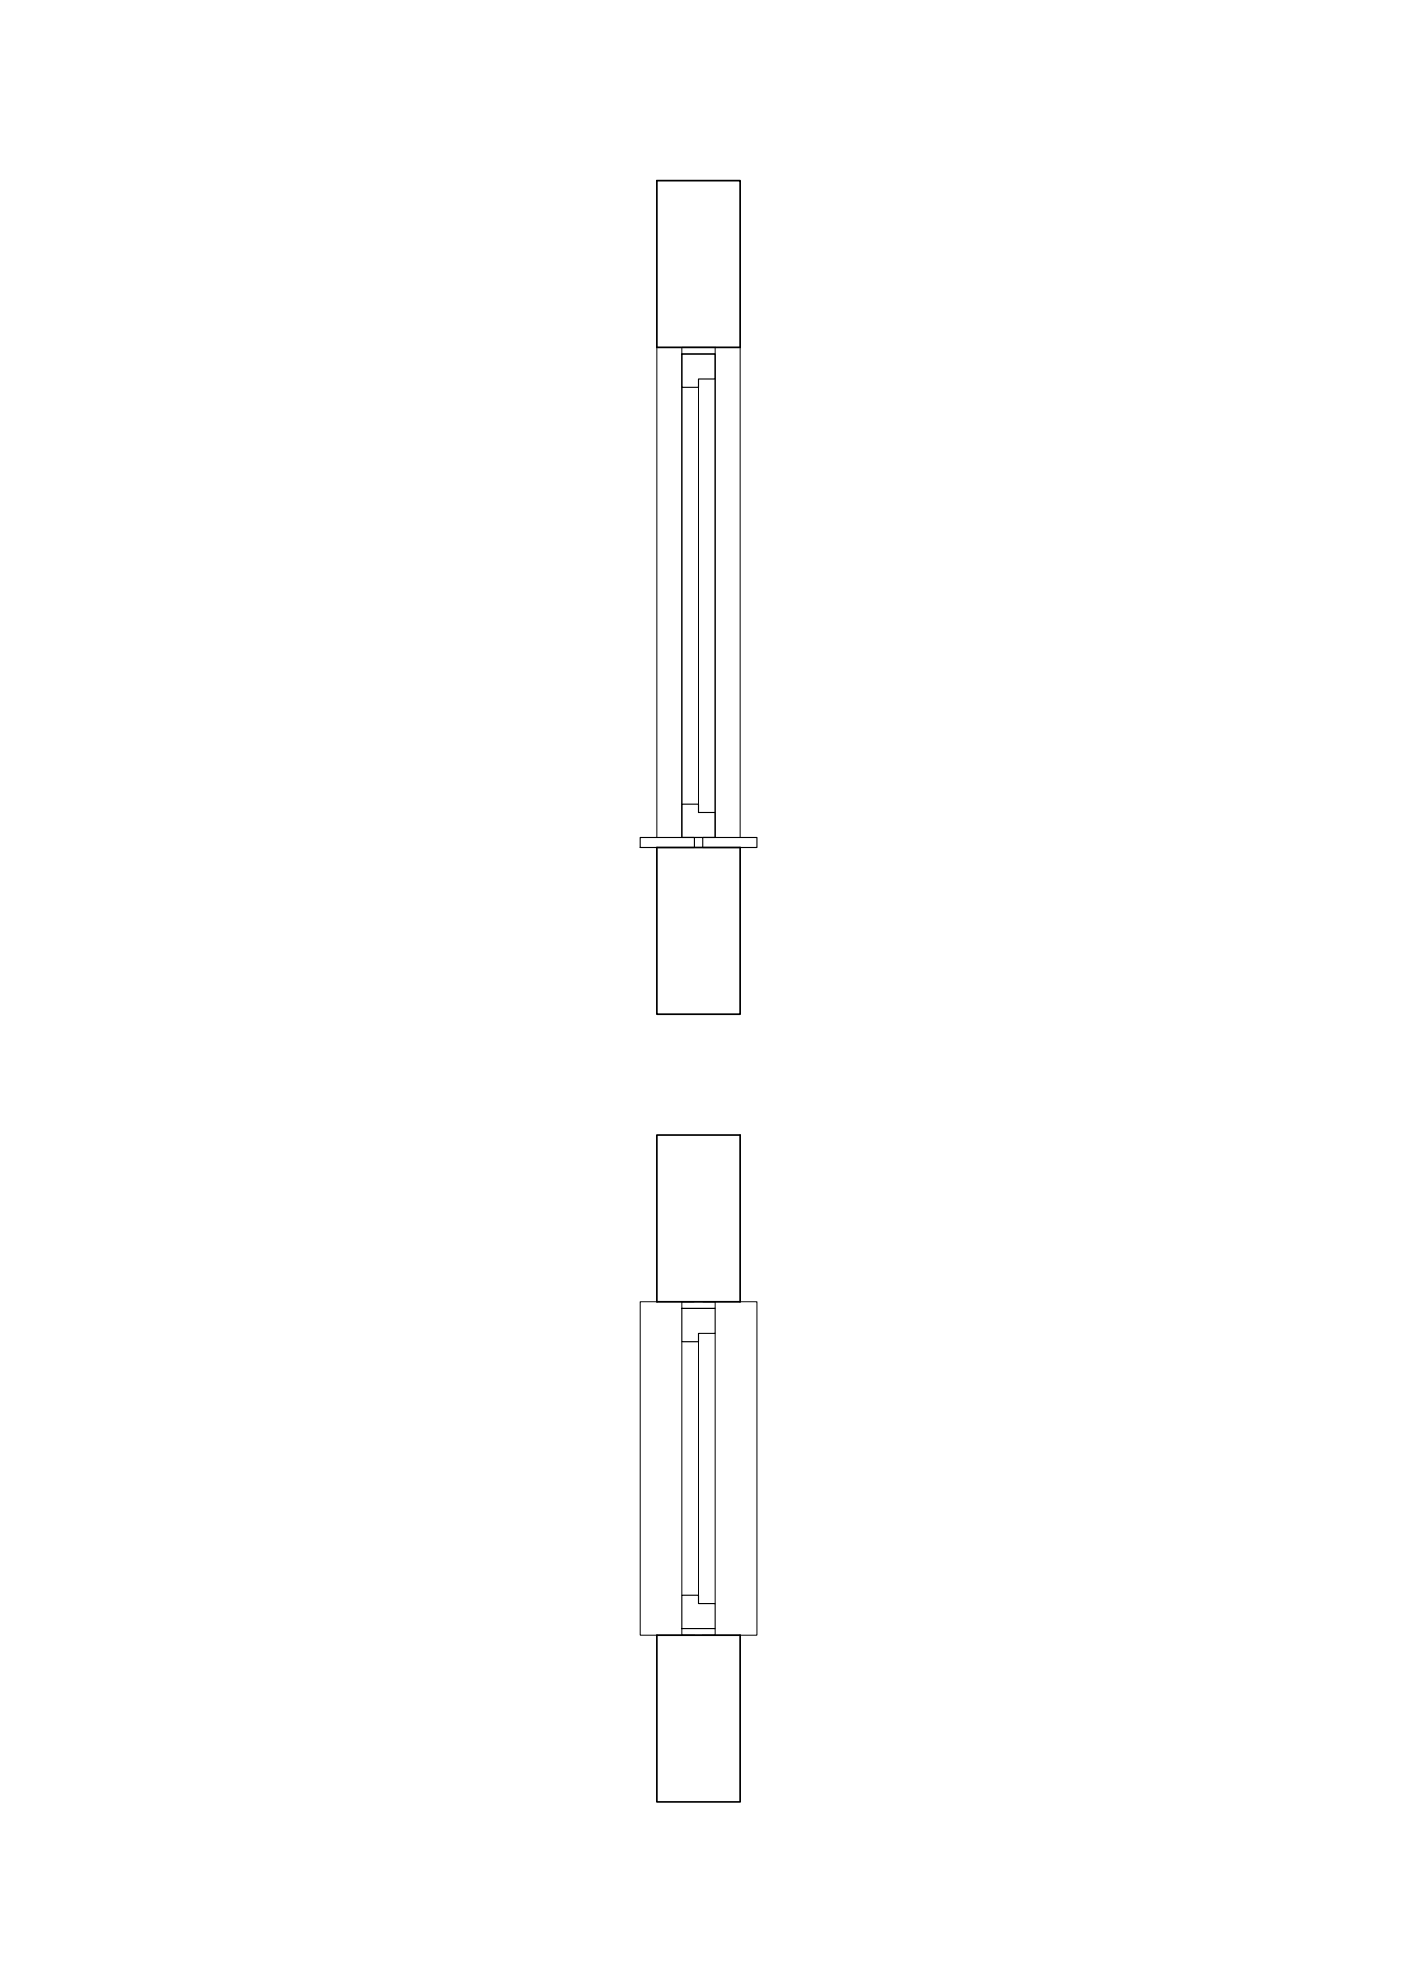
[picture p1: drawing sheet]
<svg xmlns="http://www.w3.org/2000/svg" width="420mm" height="594mm" viewBox="0 0 420 594" stroke-linecap="round" stroke-linejoin="round" font-family="sans-serif">
<!-- layer: Muri -->
<path d="M197 54.2h25v50h-25zM197 254.2h25v50h-25zM197 340.4h25v50h-25zM197 490.4h25v50h-25z" fill="none" stroke="#000" stroke-width=".51"/>
<!-- layer: Marmo -->
<path d="M208.3 390.4h-16.3v100h16.3M210.7 390.4h16.3v100h-16.3" fill="none" stroke="#000" stroke-width=".3"/>
<path d="M192 251.1h16.3v3.1h-16.3zM210.7 251.1h16.3v3.1h-16.3z" fill="none" stroke="#000" stroke-width=".34"/>
<!-- layer: Controtelaio -->
<path d="M204.5 104.2h10v2h-10zM204.5 106.2v144.9h10v-144.9M204.5 390.4h10v2h-10zM204.5 488.4h10v2h-10z" fill="none" stroke="#000" stroke-width=".3"/>
<!-- layer: Telaio -->
<path d="M204.5 106.2h10v7.5h-5v2.4h-5zM204.5 241.2h5v2.5h5v7.4h-10zM204.5 392.4h10v7.5h-5v2.5h-5zM204.5 478.4h5v2.5h5v7.5h-10z" fill="none" stroke="#000" stroke-width=".34"/>
<path d="M204.5 116.1v125.1M209.5 116.1v125.1M214.5 113.7v130M214.5 399.9v81M204.5 402.4v76M209.5 402.4v76" fill="none" stroke="#000" stroke-width=".3"/>
<!-- layer: Infisso -->
<path d="M197 104.2v146.9M222 104.2v146.9" fill="none" stroke="#000" stroke-width=".3"/>
</svg>
